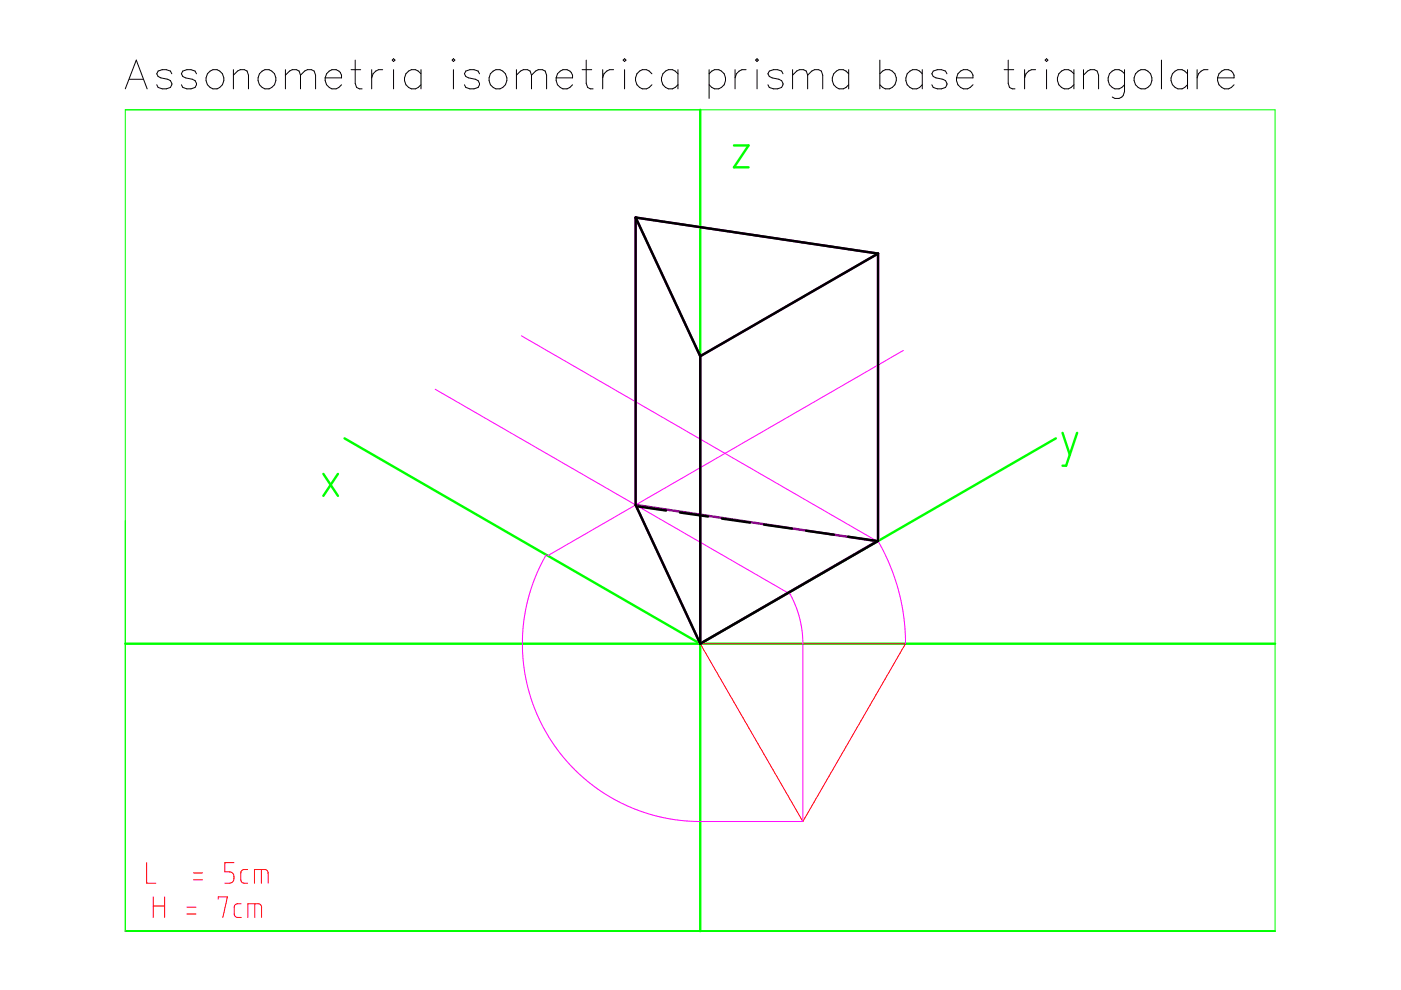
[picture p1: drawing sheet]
<svg xmlns="http://www.w3.org/2000/svg" width="297mm" height="210mm" viewBox="0 0 297 210" stroke-linecap="round" stroke-linejoin="round" font-family="sans-serif">
<path d="M26.6 23.3h243.7v174.1h-243.7z" fill="none" stroke="#0f0" stroke-width=".21"/>
<path d="M148.5 23.3v174.1M155.6 30.8h3.1l-3.1 4.7h3.1M73 92.9l75.5 43.6 75.4-43.6M225.3 91.8l1.5 4.6M228.4 91.8l-2.4 6.9h-.7M68.6 100.5l3 4.6M71.6 100.5l-3 4.6M26.6 136.5h243.7" fill="none" stroke="#0f0" stroke-width=".51"/>
<g fill="none" stroke="#f00" stroke-width=".21">
<path d="M148.5 136.5h43.5l-21.8 37.7zM31.1 182.9v4.4h1.9M32.5 190.2v4.3M32.5 192.1h2.4M34.9 190.2v4.3M39.6 193.8h2M39.6 192.3h2M41 186.5h1.9M41 185.1h1.9M46.3 190.6v-.4h1.9l-1 4.3M49.6 182.9h-1.9v1.9l1.3 .1 .4 .3 .2 .5v.9l-.4 .5-.4 .2h-1.1M51.1 191.6l-1 .1-.4 .6v1.6l.1 .4 .5 .2h.8"/>
<path d="M52.5 184.4h-.9l-.5 .6v1.9l.5 .3 .9 .1M52.6 194.5v-2.9h2.3l.3 .2 .3 .4v2.3M54 187.3v-2.9h2.3l.3 .1 .3 .5v2.3M54 191.6v2.9M55.4 184.4v2.9"/>
</g>
<path d="M110.6 71.2l75.3 43.5M148.5 75.5v61l37.7-21.8 2.3 4.6 1.9 5.5 1.2 6 .4 5.7M191.5 74.3l-75.4 43.5M92.3 82.5l75.4 43.5M115.8 117.6l-1.9 3.9-1.7 4.6-1 4.8-.4 4.4 .1 4.5 .6 4.3 1.4 4.8 1.7 4.1 2.4 4.3 2.7 3.5 3 3.3 3.5 2.8 4.4 2.8 3.6 1.7 4.4 1.5 4.3 .9 4.9 .4h22.4v-38.9l-.2-2.2-.6-2.5-1-2.8-1-2.1M26.6 197.4h.1" fill="none" stroke="#f0f" stroke-width=".21"/>
<path d="M134.8 46.1l51.4 7.7-37.7 21.7zM134.8 107.1l51.1 7.6-37.4 21.8z" fill="none" stroke="#800080" stroke-width=".51"/>
<path d="M134.8 46.1v61M186.2 53.8v60.9M148.5 75.5v61" fill="none" stroke="#f0f" stroke-width=".51"/>
<path d="M134.8 46.1v61l13.7 29.4M134.8 46.1l51.4 7.7M134.8 46.1l13.7 29.4M186.2 53.8v60.9l-37.7 21.8M186.2 53.8l-37.7 21.7M148.5 75.5v61M135.3 107.4l5.9 .8M144.2 108.7l5.9 .8M153.1 110l5.9 .8M162 111.2l5.9 .9M170.9 112.5l5.9 .9M179.8 113.8l5.9 .9" fill="none" stroke="#000" stroke-width=".51"/>
<g fill="none" stroke="#000" stroke-width=".21">
<path d="M26.6 18.8l2.3-6.1 2.3 6.1M27.4 16.8h2.9M36.4 15.6l-.3-.5-.8-.3h-.9l-.9 .3-.3 .5 .3 .6 .6 .3 1.5 .3 .5 .3 .3 .6-.3 .8-.8 .3h-.9l-.9-.3-.3-.5M41.7 15.6l-.3-.5-.9-.3h-.9l-.8 .3-.3 .5 .3 .6 .5 .3 1.5 .3 .6 .3 .3 .6-.3 .8-.9 .3h-.9l-.8-.3-.3-.5M44 15.6a1.97 1.97 0 0 1 2.8-.4 1.97 1.97 0 0 1 .4 2.8 1.97 1.97 0 0 1-2.8 .4 1.97 1.97 0 0 1-.4-2.8zM49.5 15.9l.9-.8 .5-.3h.9l.6 .3 .3 .8v2.9M49.5 14.8v4M55 15.6a1.98 1.98 0 0 1 2.8-.4 1.98 1.98 0 0 1 .4 2.8 1.98 1.98 0 0 1-2.8 .4 1.98 1.98 0 0 1-.4-2.8zM60.5 15.9l.9-.8 .6-.3h.8l.6 .3 .3 .8M60.5 14.8v4M63.7 15.9l.9-.8 .6-.3h.8l.6 .3 .3 .8v2.9M63.7 15.9v2.9"/>
<path d="M68.9 16.5a1.92 1.92 0 0 0 1.2 2.2 1.92 1.92 0 0 0 2.3-.7M69.2 15.6a1.67 1.67 0 0 1 2-.9 1.67 1.67 0 0 1 1.2 1.8h-3.5zM74.4 14.8h2.1M75.3 12.7v5l.3 .8 .6 .3h.6M78.8 14.8v4M81.1 14.8a1.97 1.97 0 0 0-2.3 1.7M83.4 12.4l.3 .3-.3 .3-.2-.3zM83.4 14.8v4M89.3 15.6a1.98 1.98 0 0 0-2.8-.4 1.98 1.98 0 0 0-.4 2.8 1.85 1.85 0 0 0 3.2 0M89.3 14.8v4M96.1 12.4l.3 .3-.3 .3-.2-.3zM96.1 14.8v4"/>
<path d="M101.7 15.6l-.3-.5-.9-.3h-.9l-.8 .3-.3 .5 .3 .6 .5 .3 1.5 .3 .6 .3 .3 .6-.3 .8-.9 .3h-.9l-.8-.3-.3-.5M104 15.6a1.98 1.98 0 0 1 2.8-.4 1.98 1.98 0 0 1 .4 2.8 1.98 1.98 0 0 1-2.8 .4 1.98 1.98 0 0 1-.4-2.8zM109.5 15.9l.9-.8 .6-.3h.8l.6 .3 .3 .8M109.5 14.8v4M112.7 15.9l.9-.8 .5-.3h.9l.6 .3 .3 .8v2.9M112.7 15.9v2.9M117.9 16.5a1.92 1.92 0 0 0 1.2 2.2 1.92 1.92 0 0 0 2.3-.7M118.2 15.6a1.69 1.69 0 0 1 2-.8 1.69 1.69 0 0 1 1.2 1.7h-3.5zM123.4 14.8h2.1M124.3 12.7v5l.3 .8 .6 .3h.6M127.8 14.8v4M130.1 14.8a1.96 1.96 0 0 0-2.3 1.7"/>
<path d="M132.4 12.4l.3 .3-.3 .3-.3-.3zM132.4 14.8v4M138.2 15.6a1.97 1.97 0 0 0-2.8-.4 1.97 1.97 0 0 0-.4 2.8 1.83 1.83 0 0 0 3.2 0M143.7 15.6a1.98 1.98 0 0 0-2.7-.4 1.98 1.98 0 0 0-.5 2.8 1.85 1.85 0 0 0 3.2 0M143.7 14.8v4M150.3 15.6a1.98 1.98 0 0 1 2.8-.4 1.98 1.98 0 0 1 .4 2.8 1.85 1.85 0 0 1-3.2 0M150.3 14.8v6.1M155.9 14.8v4M158.2 14.8a1.97 1.97 0 0 0-2.3 1.7M160.5 12.4l.3 .3-.3 .3-.3-.3zM160.5 14.8v4M166 15.6l-.3-.5-.9-.3h-.8l-.9 .3-.3 .5 .3 .6 2.6 .9 .3 .6-.3 .8-.9 .3h-.8l-.9-.3-.3-.5"/>
<path d="M168 15.9l.9-.8 .6-.3h.9l.5 .3 .3 .8M168 14.8v4M171.2 15.9l.9-.8 .6-.3h.9l.5 .3 .3 .8v2.9M171.2 15.9v2.9M179.9 15.6a1.97 1.97 0 0 0-2.7-.4 1.97 1.97 0 0 0-.4 2.8 1.83 1.83 0 0 0 3.1 0M179.9 14.8v4M186.5 15.6a1.98 1.98 0 0 1 2.8-.4 1.98 1.98 0 0 1 .4 2.8 1.85 1.85 0 0 1-3.2 0M186.5 12.7v6.1M195.5 15.6a1.98 1.98 0 0 0-2.7-.4 1.98 1.98 0 0 0-.5 2.8 1.85 1.85 0 0 0 3.2 0M195.5 14.8v4M200.8 15.6l-.3-.5-.9-.3h-.9l-.8 .3-.3 .5 .3 .6 .5 .3 1.5 .3 .6 .3 .3 .6-.3 .8-.9 .3h-.9l-.8-.3-.3-.5M202.8 16.5a1.93 1.93 0 0 0 1.1 2.2 1.93 1.93 0 0 0 2.4-.7"/>
<path d="M203.1 15.6a1.69 1.69 0 0 1 2-.8 1.69 1.69 0 0 1 1.2 1.7h-3.5zM212.9 14.8h2M213.8 12.7v5l.2 .8 .6 .3h.6M217.2 14.8v4M219.6 14.8a1.97 1.97 0 0 0-2.4 1.7M221.9 12.4l.3 .3-.3 .3-.3-.3zM221.9 14.8v4M227.7 15.6a1.98 1.98 0 0 0-2.8-.4 1.98 1.98 0 0 0-.4 2.8 1.85 1.85 0 0 0 3.2 0M227.7 14.8v4M229.7 15.9l.9-.8 .6-.3h.8l.6 .3 .3 .8v2.9M229.7 14.8v4M238.4 15.6a1.98 1.98 0 0 0-2.8-.4 1.98 1.98 0 0 0-.4 2.8 1.85 1.85 0 0 0 3.2 0"/>
<path d="M238.4 14.8v4.6a1.59 1.59 0 0 1-.9 1.4 1.59 1.59 0 0 1-1.7-.2M240.7 15.6a1.98 1.98 0 0 1 2.8-.4 1.98 1.98 0 0 1 .4 2.8 1.98 1.98 0 0 1-2.7 .4 1.98 1.98 0 0 1-.5-2.8zM246.3 12.7v6.1M251.8 15.6a1.98 1.98 0 0 0-2.8-.4 1.98 1.98 0 0 0-.4 2.8 1.85 1.85 0 0 0 3.2 0M251.8 14.8v4M253.8 14.8v4M256.1 14.8a1.96 1.96 0 0 0-2.3 1.7M258.1 16.5a1.93 1.93 0 0 0 1.2 2.2 1.93 1.93 0 0 0 2.3-.7M258.4 15.6a1.69 1.69 0 0 1 2-.8 1.69 1.69 0 0 1 1.2 1.7h-3.5z"/>
</g>
</svg>
